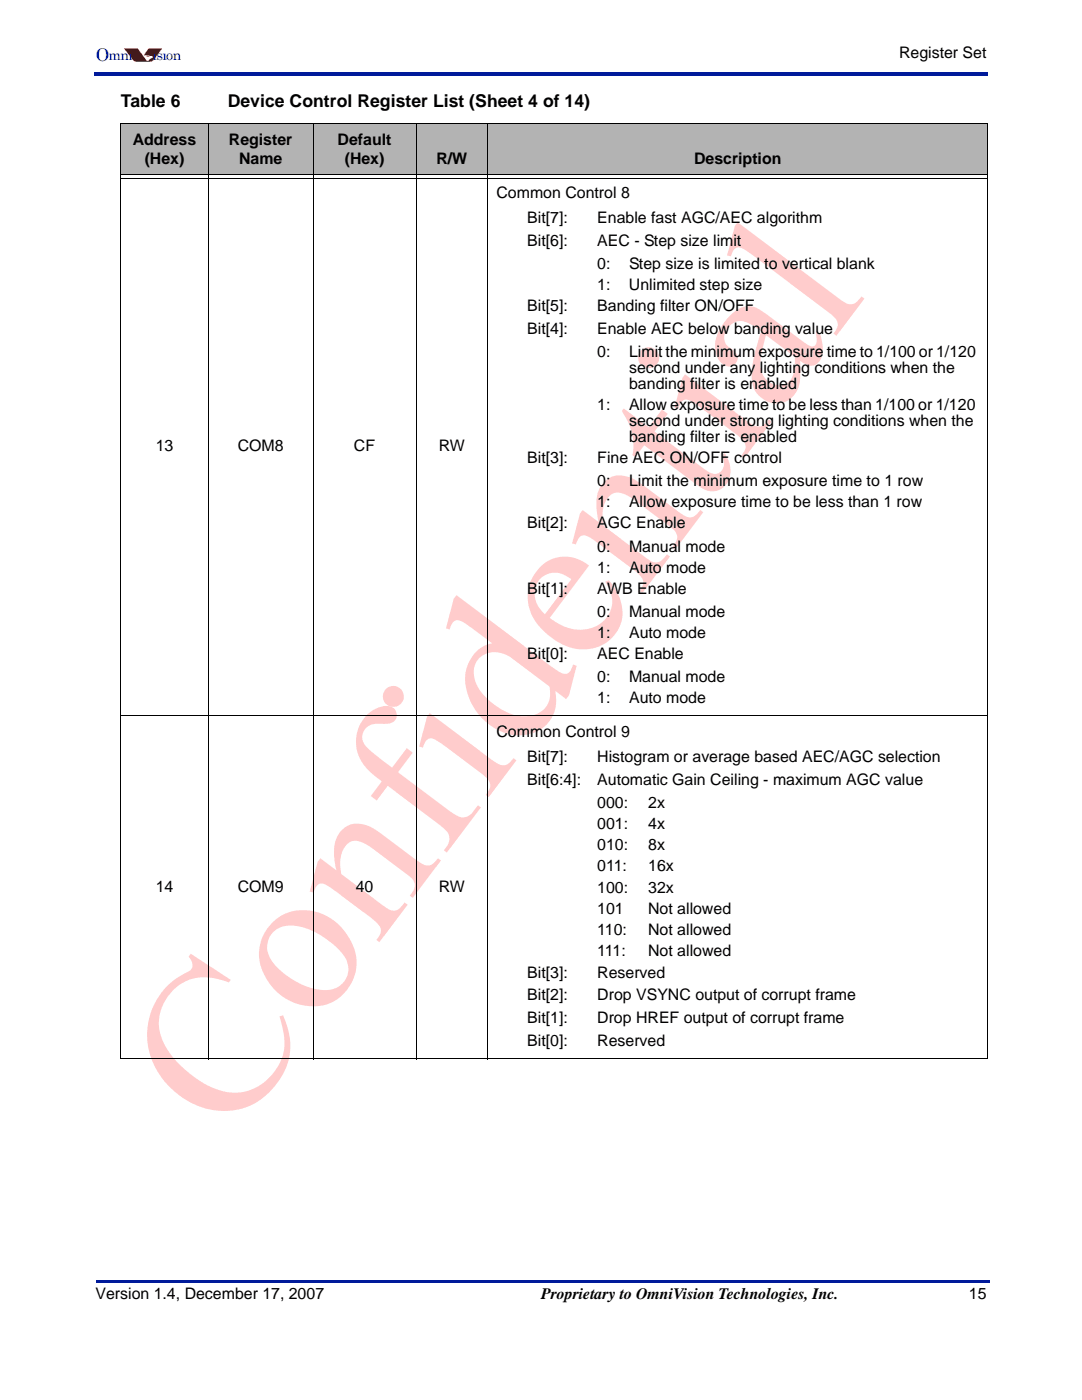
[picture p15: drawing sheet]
<svg xmlns="http://www.w3.org/2000/svg" width="216mm" height="279mm" viewBox="0 0 216 279" stroke-linecap="round" stroke-linejoin="round" font-family="sans-serif">
<defs><g id="words">
<text font-size="3.5" fill="#001a9a" x="19.1" y="12.2">O</text>
<g font-size="3.5">
<text x="24.1" y="21.4">Table 6</text>
<text x="45.4" y="21.4">Device Control Register List (Sheet 4 of 14)</text>
</g>
<g font-size="3.2">
<text x="179.4" y="11.6">Register Set</text>
<text x="26.5" y="28.9">Address</text>
<text x="45.7" y="28.9">Register</text>
<text x="67.4" y="28.9">Default</text>
<text x="28.9" y="32.8">(Hex)</text>
<text x="47.7" y="32.8">Name</text>
<text x="68.8" y="32.8">(Hex)</text>
<text x="87.1" y="32.8">R/W</text>
<text x="138.5" y="32.8">Description</text>
<text x="99.1" y="39.5">Common Control 8</text>
<text x="105.2" y="44.5">Bit[7]:</text>
<text x="119.2" y="44.5">Enable fast AGC/AEC algorithm</text>
<text x="105.2" y="49">Bit[6]:</text>
<text x="119.2" y="53.6">0:</text>
<text x="119.2" y="49">AEC - Step size limit</text>
<text x="125.5" y="53.6">Step size is limited to vertical blank</text>
<text x="119.2" y="57.8">1:</text>
<text x="125.5" y="57.8">Unlimited step size</text>
<text x="105.2" y="62.1">Bit[5]:</text>
<text x="119.2" y="62.1">Banding filter ON/OFF</text>
<text x="105.2" y="66.7">Bit[4]:</text>
<text x="119.2" y="66.7">Enable AEC below banding value</text>
<text x="119.2" y="71.3">0:</text>
<text x="125.5" y="71.3">Limit the minimum exposure time to 1/100 or 1/120</text>
<text x="125.5" y="74.4">second under any lighting conditions when the</text>
<text x="125.5" y="77.6">banding filter is enabled</text>
<text x="119.2" y="81.9">1:</text>
<text x="125.5" y="81.9">Allow exposure time to be less than 1/100 or 1/120</text>
<text x="31.1" y="90">13</text>
<text x="47.4" y="90">COM8</text>
<text x="70.6" y="90">CF</text>
<text x="87.5" y="90">RW</text>
<text x="125.5" y="85">second under strong lighting conditions when the</text>
<text x="125.5" y="88.2">banding filter is enabled</text>
<text x="105.2" y="92.4">Bit[3]:</text>
<text x="119.2" y="92.4">Fine AEC ON/OFF control</text>
<text x="119.2" y="97">0:</text>
<text x="119.2" y="101.2">1:</text>
<text x="125.5" y="97">Limit the minimum exposure time to 1 row</text>
<text x="125.5" y="101.2">Allow exposure time to be less than 1 row</text>
<text x="105.2" y="105.5">Bit[2]:</text>
<text x="119.2" y="105.5">AGC Enable</text>
<text x="119.2" y="110.1">0:</text>
<text x="125.5" y="110.1">Manual mode</text>
<text x="105.2" y="118.5">Bit[1]:</text>
<text x="119.2" y="118.5">AWB Enable</text>
<text x="119.2" y="114.3">1:</text>
<text x="125.5" y="114.3">Auto mode</text>
<text x="119.2" y="123.1">0:</text>
<text x="125.5" y="123.1">Manual mode</text>
<text x="105.2" y="131.6">Bit[0]:</text>
<text x="119.2" y="127.4">1:</text>
<text x="119.2" y="131.6">AEC Enable</text>
<text x="125.5" y="127.4">Auto mode</text>
<text x="119.2" y="136.2">0:</text>
<text x="125.5" y="136.2">Manual mode</text>
<text x="119.2" y="140.4">1:</text>
<text x="125.5" y="140.4">Auto mode</text>
<text x="99.1" y="147.1">Common Control 9</text>
<text x="105.2" y="152">Bit[7]:</text>
<text x="119.2" y="152">Histogram or average based AEC/AGC selection</text>
<text x="105.2" y="156.6">Bit[6:4]:</text>
<text x="119.2" y="156.6">Automatic Gain Ceiling - maximum AGC value</text>
<text x="119.2" y="161.2">000:</text>
<text x="129.3" y="161.2">2x</text>
<text x="119.2" y="165.5">001:</text>
<text x="129.3" y="165.5">4x</text>
<text x="119.2" y="169.7">010:</text>
<text x="119.2" y="173.9">011:</text>
<text x="129.3" y="173.9">16x</text>
<text x="129.3" y="169.7">8x</text>
<text x="31.1" y="178">14</text>
<text x="47.4" y="178">COM9</text>
<text x="71" y="178">40</text>
<text x="87.5" y="178">RW</text>
<text x="119.2" y="178.2">100:</text>
<text x="129.3" y="178.2">32x</text>
<text x="119.2" y="182.4">101</text>
<text x="129.3" y="182.4">Not allowed</text>
<text x="119.2" y="186.6">110:</text>
<text x="119.2" y="190.9">111:</text>
<text x="129.3" y="186.6">Not allowed</text>
<text x="129.3" y="190.9">Not allowed</text>
<text x="105.2" y="195.1">Bit[3]:</text>
<text x="119.2" y="195.1">Reserved</text>
<text x="105.2" y="199.7">Bit[2]:</text>
<text x="119.2" y="199.7">Drop VSYNC output of corrupt frame</text>
<text x="105.2" y="204.3">Bit[1]:</text>
<text x="105.2" y="208.9">Bit[0]:</text>
<text x="119.2" y="204.3">Drop HREF output of corrupt frame</text>
<text x="119.2" y="208.9">Reserved</text>
<text x="19" y="259.3">Version 1.4, December 17, 2007</text>
<text x="107.9" y="259.3">Proprietary to OmniVision Technologies, Inc.</text>
<text x="193.3" y="259.3">15</text>
</g>
<g font-size="2.8" fill="#001a9a">
<text x="21.7" y="11.9">mni</text>
<text x="30.4" y="11.9">ision</text>
</g>
</g></defs>
<g fill="#fcc">
<path d="M38.1 190.3l8 5.3-.4 .5a10.4 10.4 0 0 0-9.2 0 9.3 9.3 0 0 0-2.3 14.5 19 19 0 0 0 11.8 7.4 10.2 10.2 0 0 0 10.5-12.3l-.7-2.8 .7-.3a12.5 12.5 0 0 1-2.3 14.9 13.3 13.3 0 0 1-17.5 1.8 14.8 14.8 0 0 1-6.3-17.9 14.2 14.2 0 0 1 7.6-7.8 1.68 1.68 0 0 0-.1-2.3l-.3-.4z"/>
<path d="M68.2 165.7a4.9 4.9 0 0 1 6.3-.3l9 6.5a2.23 2.23 0 0 0 3 .4l.9-1 .6 .4-5.6 7.5-.6-.4a2.52 2.52 0 0 0 .7-3.1l-1.1-1.1-6.8-5.1a5.7 5.7 0 0 0-4.4-1.6 4.3 4.3 0 0 0-2.3 4.1l.2 2.4 8.3 6.3a2.77 2.77 0 0 0 2.9 .9l.6-.5 .8-1 .6 .5-5.6 7.4-.6-.4a2.17 2.17 0 0 0 .6-2.8l-1.7-1.6-6.8-5.2a5.5 5.5 0 0 0-3.3-1.7 2.18 2.18 0 0 0-1.3 1.8l-.8-.2 1.6-5.9 .5-.7 3.2 2.4a10.1 10.1 0 0 1 .2-6.8z"/>
<path d="M73.3 142.6a4.8 4.8 0 0 1 5-1.4 1.8 1.8 0 0 1 .7 2.2 1.8 1.8 0 0 1-2 1.1 4.9 4.9 0 0 0-3.9 .8 2.74 2.74 0 0 0 .5 4.3l4.6 3.6 3-3.9 1.2 .9-3 3.9 10 7.5a5.1 5.1 0 0 0 3.3 1.5l1.2-.6 1.5-1.8 .6 .4-6.8 9.1-.6-.5a2.86 2.86 0 0 0 .7-3.5l-1.6-1.6-10.3-7.8-2.2 3-1.2-.9 2.2-3a10.8 10.8 0 0 1-5-6.3 7.7 7.7 0 0 1 2.1-7z"/>
<path d="M120.6 96.2a4.9 4.9 0 0 1 6.3-.3l8.9 6.5a2.23 2.23 0 0 0 3 .4l.9-1 .6 .4-5.6 7.5-.6-.4a2.52 2.52 0 0 0 .8-3l-1.2-1.2-6.8-5.1a5.7 5.7 0 0 0-4.3-1.6 4.3 4.3 0 0 0-2.4 4.1l.2 2.4 8.4 6.3a2.77 2.77 0 0 0 2.8 .9l.6-.5 .9-1 .6 .5-5.7 7.5-.6-.5a2.17 2.17 0 0 0 .7-2.8l-1.7-1.6-6.9-5.2a5.5 5.5 0 0 0-3.3-1.7 2.18 2.18 0 0 0-1.3 1.8l-.7-.1 1.5-6 .6-.7 3.2 2.4a10.1 10.1 0 0 1 .2-6.8z"/>
<path d="M124.5 81.5l4.9 3.8 2.7-3.6 1.1 .9-2.6 3.5 9.8 7.4a2.88 2.88 0 0 0 3 .9 2.42 2.42 0 0 0 .7-3.4l.5-.6a5.1 5.1 0 0 1-.3 6.9 4.1 4.1 0 0 1-5.2-.5l-10.6-7.9-1.8 2.3-.5-.4a11.9 11.9 0 0 0-2.1-8.8z"/>
<path d="M147.2 44.3l20.7 15.6a2.24 2.24 0 0 0 3 .4l1-1.2 .6 .5-5.6 7.4-.6-.4 .2-.3a2.09 2.09 0 0 0-.4-3.4l-15.3-11.5a8.5 8.5 0 0 0-3.5-2 1.56 1.56 0 0 0-1.3 1.4l-.1 .4-.8-.2 1.5-5.9z"/>
<path d="M54.1 184.4a9.1 9.1 0 0 1 11.8-1.2 11.5 11.5 0 0 1 5.3 9 8.8 8.8 0 0 1-12.1 8.1 11.2 11.2 0 0 1-7.4-10.2 8.8 8.8 0 0 1 2.4-5.7zM54.5 186.1a4.6 4.6 0 0 0 .4 6.5 15.6 15.6 0 0 0 9.6 5 4.4 4.4 0 0 0 4.6-2.4 4.4 4.4 0 0 0-1-5.1 15 15 0 0 0-10.1-5.4l-1.7 .3-1 .4z"/>
<path d="M76.4 139a2.1 2.1 0 0 1 4.2 0 2.1 2.1 0 0 1-4.2 0zM85.7 142.3l12.9 9.6a2.3 2.3 0 0 0 3 .4l.8-1 .6 .4-5.5 7.4-.6-.5 .2-.2a2.12 2.12 0 0 0-.4-3.5l-8.3-6.3a4.5 4.5 0 0 0-2.7-1.2 2.31 2.31 0 0 0-1.3 1.8l-.8-.2 1.6-6z"/>
<path d="M91.1 118.8l18.7 14a5.8 5.8 0 0 0 3 1.7 1.59 1.59 0 0 0 1.4-1.4l.1-.5 .8 .3-1.6 5.9-.5 .7-2.2-1.6a7.2 7.2 0 0 1-8.2 8.8 11.7 11.7 0 0 1-9.7-12.5 7 7 0 0 1 5.3-5.8l-4-3a5.4 5.4 0 0 0-3.2-1.6 2.21 2.21 0 0 0-1.3 1.8l-.7-.2 1.5-5.9zM95.6 131.3a4.9 4.9 0 0 0-.1 6 13.4 13.4 0 0 0 7.8 5.6 5.6 5.6 0 0 0 5.9-2.2l.4-.9 .2-1-.2-1.8-7.7-5.9a5 5 0 0 0-6.3 .2z"/>
<path d="M107.5 113.4a7.1 7.1 0 0 1 10.1-.5l-7.9 10.4a8.8 8.8 0 0 0 9.3 1.6 5.6 5.6 0 0 0 2.1-8.3l-.3-.5 .7-.3a9.1 9.1 0 0 1 2.3 8.7 8.2 8.2 0 0 1-11.6 4.1 11.8 11.8 0 0 1-6.8-8.4 8.3 8.3 0 0 1 2.1-6.8zM107.9 115.4a4.9 4.9 0 0 0 .8 7.2l5.3-7a4.6 4.6 0 0 0-5.7-.5z"/>
<path d="M127.3 71.4a2.1 2.1 0 0 1 4.2 0 2.1 2.1 0 0 1-4.2 0zM136.7 74.7l12.8 9.6a2.3 2.3 0 0 0 3 .4l.9-1 .6 .4-5.5 7.4-.6-.5a2.47 2.47 0 0 0 .6-2.8l-1.4-1.4-7.8-5.8a4.5 4.5 0 0 0-2.6-1.2 2.31 2.31 0 0 0-1.4 1.8l-.7-.2 1.6-6z"/>
<path d="M145.7 62.9a4.5 4.5 0 0 1 5.3-1.5l2 1.3 6.2 4.7a6.5 6.5 0 0 0 3 1.7 1.22 1.22 0 0 0 .7-1.6l-.1-1.5 .9 .7a6.1 6.1 0 0 1-.2 5.4 2.17 2.17 0 0 1-3.2 .4l-.6-.5v2.1a6.1 6.1 0 0 1-2.9 6.1 5.1 5.1 0 0 1-6.8-5.5 33.3 33.3 0 0 1 1.8-8.6 6.3 6.3 0 0 0-4.5-2 3.4 3.4 0 0 0-2.5 4.4l.5 .7a2.72 2.72 0 0 1 1.9 2.3 1.84 1.84 0 0 1-1.4 1.6 1.84 1.84 0 0 1-2-.7 6 6 0 0 1 .3-7.5zM152.8 66.9l-.7 2.7a7.1 7.1 0 0 0 .4 5.6 3.2 3.2 0 0 0 5.7-.2l.3-1.6 .1-2.2z"/>
</g>
<g fill="#001a9a">
<path d="M18.7 14.5h.3v.7h-.3z"/>
<path d="M19 14.5h178.2v.7h-178.2z"/>
<path d="M19.1 255.4h.3v.5h-.3z"/>
<path d="M19.4 255.4h178.1v.5h-178.1z"/>
</g>
<g fill="#bf0000">
<path d="M24.8 9.7h2.7l1.1 1.6a1.47 1.47 0 0 0 1 .9l.4-.4 .4-.3 .2 .1-.2-.4-1.7-.2 1-1.3h2.6l-1.7 2.3-.4 .3h-3l-.5-.2z" fill-rule="evenodd"/>
<path d="M29.4 11.1l.4 .2h-.3l-.2-.1z" fill-rule="evenodd"/>
</g>
<g fill="#bf0000">
<path d="M24.7 9.7l1.8 2.2 .7 .4h2.7l.5-.1 1.9-2.5h-2.6l-1 1.3 1.7 .1 .2 .5-.2-.1-.4 .3-.4 .5-.4-.2-1.7-2.4h-2.7h2.7l1.4 2 .7 .6a.9 .9 0 0 1 1-.7l-.2-.5-.6 .1-.2-.2h-.9l1-1.3h2.6l-1.7 2.3-.4 .3h-3l-.5-.2-.3-.4 .1 .2z"/>
<path d="M29.3 11.1h.3l.2 .2h-.3l-.2-.1 .3 .1 .2-.1-.4-.1-.1 .1z"/>
</g>
<path d="M32.4 9.8h1v.7h-1z" fill="#fff"/>
<g fill="#bf0000">
<path d="M30.5 9.8h.8v.7h-.8z"/>
<path d="M25.7 9.8h.8v.7h-.8z"/>
</g>
<g fill="#b3b3b3">
<path d="M24.1 24.7h17.5v10h-17.5z"/>
<path d="M41.6 24.7h21v10h-21z"/>
<path d="M62.5 24.7h20.6v10h-20.6z"/>
<path d="M83 24.7h14.4v10h-14.4z"/>
<path d="M97.3 24.7h99.9v10h-99.9z"/>
</g>
<path d="M24 24.7h173.2M24.1 24.8v186.4M24.2 34.8h172.8M24.2 35.7h172.8M41.6 24.6v186.8M62.5 24.6v186.8M83 24.6v186.8M97.3 24.6v186.8M197.1 24.8v186.4M24 142.9h173.2M24 211.3h173.2" fill="none" stroke="#000" stroke-width=".2"/>
<use href="#words"/>
</svg>
